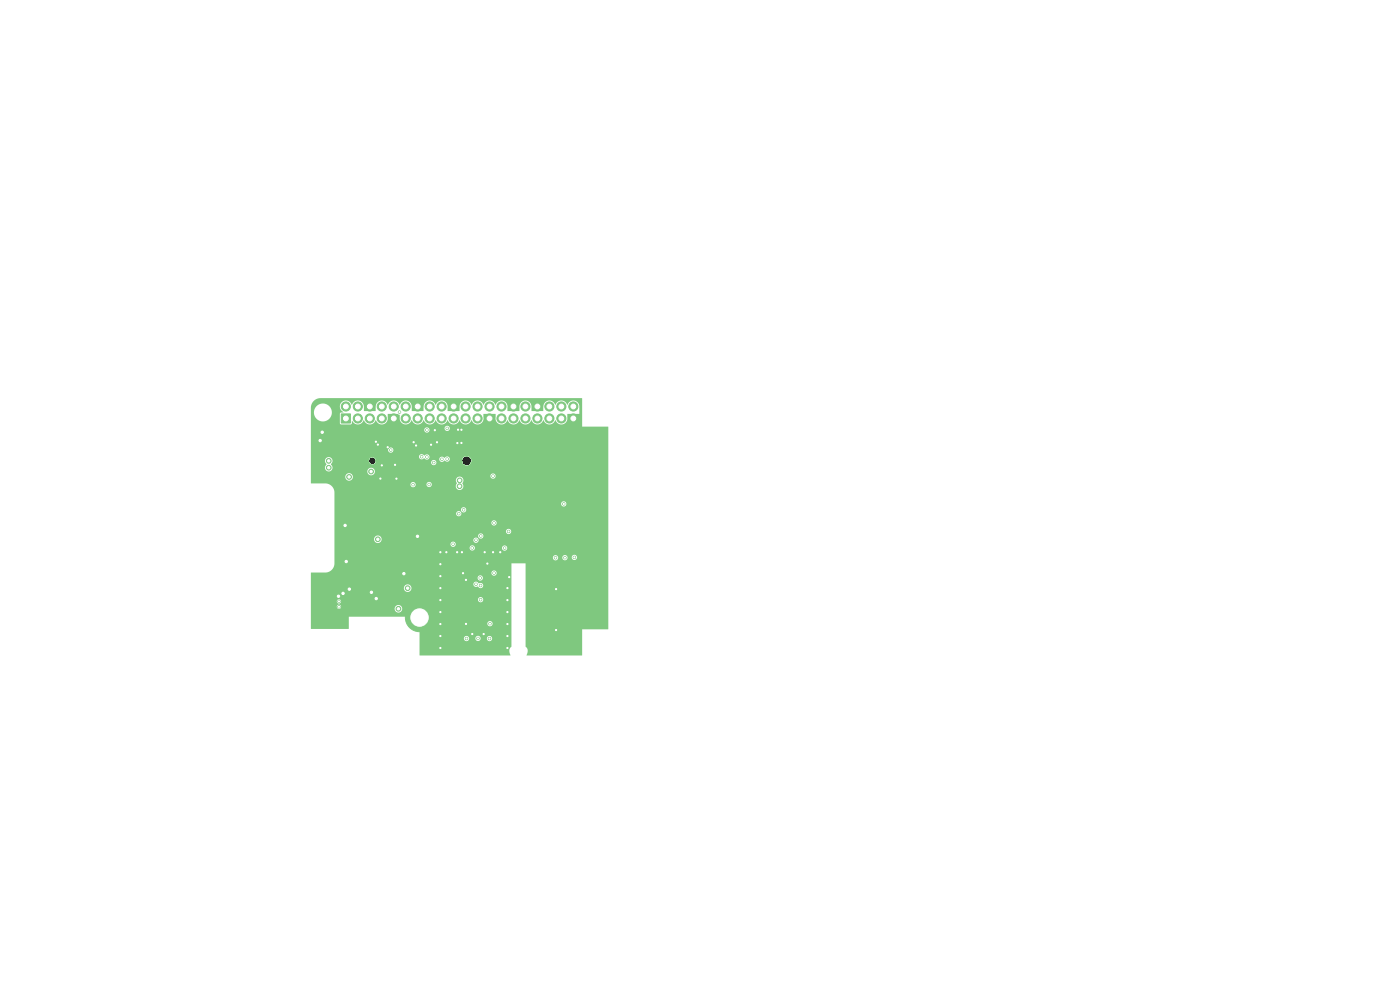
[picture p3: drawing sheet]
<svg xmlns="http://www.w3.org/2000/svg" width="297mm" height="210mm" viewBox="0 0 297 210" stroke-linecap="round" stroke-linejoin="round" font-family="sans-serif">
<g fill="#7fc87f" stroke="#7fc87f" stroke-width=".21">
<path d="M72.4 87.8h1.9v1.9h-1.9z"/>
<circle cx="89" cy="131" r="3"/>
<circle cx="73.4" cy="86.2" r=".97"/>
<circle cx="75.9" cy="88.8" r=".97"/>
<circle cx="75.9" cy="86.2" r=".97"/>
<circle cx="78.4" cy="88.8" r=".97"/>
<circle cx="78.4" cy="86.2" r=".97"/>
<circle cx="81" cy="88.8" r=".97"/>
<circle cx="81" cy="86.2" r=".97"/>
<circle cx="83.5" cy="88.8" r=".97"/>
<circle cx="83.5" cy="86.2" r=".97"/>
<circle cx="86.1" cy="88.8" r=".97"/>
<circle cx="86.1" cy="86.2" r=".97"/>
<circle cx="88.6" cy="88.8" r=".97"/>
<circle cx="88.6" cy="86.2" r=".97"/>
<circle cx="91.1" cy="88.8" r=".97"/>
<circle cx="91.1" cy="86.2" r=".97"/>
<circle cx="93.7" cy="88.8" r=".97"/>
<circle cx="93.7" cy="86.2" r=".97"/>
<circle cx="96.2" cy="88.8" r=".97"/>
<circle cx="96.2" cy="86.2" r=".97"/>
<circle cx="98.8" cy="88.8" r=".97"/>
<circle cx="98.8" cy="86.2" r=".97"/>
<circle cx="101.3" cy="88.8" r=".97"/>
<circle cx="101.3" cy="86.2" r=".97"/>
<circle cx="103.8" cy="88.8" r=".97"/>
<circle cx="103.8" cy="86.2" r=".97"/>
<circle cx="106.4" cy="88.8" r=".97"/>
<circle cx="106.4" cy="86.2" r=".97"/>
<circle cx="108.9" cy="88.8" r=".97"/>
<circle cx="108.9" cy="86.2" r=".97"/>
<circle cx="111.5" cy="88.8" r=".97"/>
<circle cx="111.5" cy="86.2" r=".97"/>
<circle cx="114" cy="88.8" r=".97"/>
<circle cx="114" cy="86.2" r=".97"/>
<circle cx="116.5" cy="88.8" r=".97"/>
<circle cx="116.5" cy="86.2" r=".97"/>
<circle cx="119.1" cy="88.8" r=".97"/>
<circle cx="119.1" cy="86.2" r=".97"/>
<circle cx="121.6" cy="88.8" r=".97"/>
<circle cx="121.6" cy="86.2" r=".97"/>
<circle cx="74.1" cy="101.2" r=".5"/>
<circle cx="80.2" cy="114.4" r=".5"/>
<circle cx="87.7" cy="93.8" r=".25"/>
<circle cx="104.6" cy="117.1" r=".25"/>
<circle cx="79.8" cy="127" r=".5"/>
<circle cx="93.4" cy="132.4" r=".25"/>
<circle cx="107.6" cy="124.8" r=".25"/>
<circle cx="92.2" cy="91.3" r=".25"/>
<circle cx="93.4" cy="122.2" r=".25"/>
<circle cx="107.6" cy="127.3" r=".25"/>
<circle cx="97" cy="117.1" r=".25"/>
<circle cx="91.4" cy="94.3" r=".25"/>
<circle cx="93.4" cy="124.8" r=".25"/>
<circle cx="80.7" cy="101.5" r=".25"/>
<circle cx="106.1" cy="117.1" r=".25"/>
<circle cx="97.2" cy="91.2" r=".25"/>
<circle cx="67.9" cy="93.5" r=".5"/>
<circle cx="98.2" cy="121.6" r=".25"/>
<circle cx="84.1" cy="101.5" r=".25"/>
<circle cx="88.6" cy="113.8" r=".5"/>
<circle cx="82.3" cy="94.9" r=".25"/>
<circle cx="73.2" cy="111.5" r=".5"/>
<circle cx="97" cy="94" r=".25"/>
<circle cx="83.8" cy="98.6" r=".25"/>
<circle cx="97.9" cy="91.2" r=".25"/>
<circle cx="74.1" cy="125" r=".5"/>
<circle cx="73.5" cy="119.1" r=".5"/>
<circle cx="102.8" cy="117.1" r=".25"/>
<circle cx="92.7" cy="93.8" r=".25"/>
<circle cx="93.4" cy="117.1" r=".25"/>
<circle cx="103.4" cy="119.6" r=".25"/>
<circle cx="81" cy="98.7" r=".25"/>
<circle cx="107.6" cy="132.4" r=".25"/>
<circle cx="107.6" cy="137.5" r=".25"/>
<circle cx="108" cy="122.4" r=".25"/>
<circle cx="98.9" cy="132.3" r=".25"/>
<circle cx="118" cy="125" r=".25"/>
<circle cx="93.4" cy="129.8" r=".25"/>
<circle cx="94.7" cy="117.1" r=".25"/>
<circle cx="71.8" cy="126.5" r=".5"/>
<circle cx="97.9" cy="94" r=".25"/>
<circle cx="118" cy="133.7" r=".25"/>
<circle cx="72.8" cy="125.9" r=".5"/>
<circle cx="93.4" cy="119.7" r=".25"/>
<circle cx="93.4" cy="137.5" r=".25"/>
<circle cx="98.9" cy="123" r=".25"/>
<circle cx="100.2" cy="134.5" r=".25"/>
<circle cx="88.3" cy="94.5" r=".25"/>
<circle cx="102.6" cy="134.5" r=".25"/>
<circle cx="107.6" cy="134.9" r=".25"/>
<circle cx="79.7" cy="93.7" r=".25"/>
<circle cx="85.7" cy="121.7" r=".5"/>
<circle cx="107.6" cy="129.8" r=".25"/>
<circle cx="93.4" cy="127.3" r=".25"/>
<circle cx="98" cy="117.1" r=".25"/>
<circle cx="78.8" cy="125.6" r=".5"/>
<circle cx="80.2" cy="94.3" r=".25"/>
<circle cx="93.4" cy="134.9" r=".25"/>
<circle cx="68.4" cy="91.7" r=".5"/>
<circle cx="69.7" cy="97.8" r=".5"/>
<circle cx="69.7" cy="99.2" r=".5"/>
<circle cx="100.2" cy="116.2" r=".25"/>
<circle cx="99" cy="135.5" r=".25"/>
<circle cx="107.1" cy="116.3" r=".25"/>
<circle cx="101" cy="123.9" r=".25"/>
<circle cx="101.4" cy="135.4" r=".25"/>
<circle cx="103.8" cy="135.5" r=".25"/>
<circle cx="104.8" cy="121.6" r=".25"/>
<circle cx="101.9" cy="122.6" r=".25"/>
<circle cx="103.9" cy="132.3" r=".25"/>
<circle cx="82.9" cy="95.5" r=".25"/>
<circle cx="104.6" cy="101" r=".25"/>
<circle cx="92" cy="98.1" r=".25"/>
<circle cx="119.6" cy="106.9" r=".25"/>
<circle cx="78.7" cy="100" r=".5"/>
<circle cx="117.8" cy="118.3" r=".25"/>
<circle cx="97.5" cy="101.9" r=".5"/>
<circle cx="97.5" cy="103.1" r=".5"/>
<circle cx="98.4" cy="108.2" r=".25"/>
<circle cx="91" cy="102.8" r=".25"/>
<circle cx="119.8" cy="118.3" r=".25"/>
<circle cx="90.6" cy="91.2" r=".25"/>
<circle cx="87.6" cy="102.8" r=".25"/>
<circle cx="121.8" cy="118.2" r=".25"/>
<circle cx="97.3" cy="109" r=".25"/>
<circle cx="94.9" cy="90.9" r=".25"/>
<circle cx="84.8" cy="87.4" r=".25"/>
<circle cx="107.9" cy="112.7" r=".25"/>
<circle cx="102" cy="127.2" r=".25"/>
<circle cx="102" cy="124.2" r=".25"/>
<circle cx="71.9" cy="127.6" r=".25"/>
<circle cx="71.9" cy="128.7" r=".25"/>
<circle cx="96.1" cy="115.5" r=".25"/>
<circle cx="101" cy="114.6" r=".25"/>
<circle cx="102" cy="113.7" r=".25"/>
<circle cx="89.4" cy="96.9" r=".25"/>
<circle cx="90.6" cy="96.9" r=".25"/>
<circle cx="93.7" cy="97.4" r=".25"/>
<circle cx="94.9" cy="97.4" r=".25"/>
<circle cx="86.5" cy="124.8" r=".5"/>
<circle cx="84.5" cy="129.1" r=".5"/>
<circle cx="104.8" cy="110.9" r=".25"/>
</g>
<path d="M66.5 85.1l.7-.5 .8-.1h55.4l.1 6h5.5v42.9l-5.5 .1-.1 5.5h-11.7a1.29 1.29 0 0 0-.2-1.8v-17.7h-3v17.7a1.36 1.36 0 0 0-.2 1.8h-19.3v-3.6h9.4a.56 .56 0 0 0 .6 .6 .56 .56 0 0 0 .5-.6h1.4v.1a.56 .56 0 0 0 .6 .5 .56 .56 0 0 0 .5-.6h1.3v.1a.56 .56 0 0 0 .8 .4 .56 .56 0 0 0 0-.9 .56 .56 0 0 0-.8 .4h-1.3a.56 .56 0 0 0-.6-.5 .56 .56 0 0 0-.5 .5h-1.4l-.1-.3a.56 .56 0 0 0-.6-.2 .56 .56 0 0 0-.4 .5h-9.4v-3.2h14.4v.2a.56 .56 0 0 0 .8 .4 .56 .56 0 0 0 0-1 .56 .56 0 0 0-.8 .4h-14.4v-1.4h-15l-.1 2.6h-7.9v-4.7h5.5a.46 .46 0 0 0 .2 .4 .46 .46 0 0 0 .5 0h11.5v.1a.8 .8 0 0 0 1.2 .6 .8 .8 0 0 0 0-1.3 .8 .8 0 0 0-1.2 .6l-11.5-.1a.46 .46 0 0 0-.1-.7 .46 .46 0 0 0-.6 .4h-5.5v-1.2h5.5v.1a.46 .46 0 0 0 .7 .3 .46 .46 0 0 0-.2-.8h29.4v.2a.56 .56 0 0 0 .9 .4 .56 .56 0 0 0 0-1 .56 .56 0 0 0-.9 .4h-29.6l-.3 .4h-5.5v-2.8h19.7v.1a.8 .8 0 0 0 1.2 .7 .8 .8 0 0 0 0-1.4 .8 .8 0 0 0-1.2 .6h-19.7v-.8h34.4v.1a.89 .89 0 0 0 1 .4 .57 .57 0 0 0 .8 .2 .57 .57 0 0 0 .2-.8 .57 .57 0 0 0-.9-.1l-.1-.1a.56 .56 0 0 0-.6-.2 .56 .56 0 0 0-.4 .5h-34.4v-1.4h35.3v.2a.56 .56 0 0 0 .9 .4 .56 .56 0 0 0 0-1 .56 .56 0 0 0-.9 .4h-35.3v-1h38.3v.1a.56 .56 0 0 0 .8 .4 .56 .56 0 0 0 0-.9 .56 .56 0 0 0-.8 .4h-38.3h2.9a1.95 1.95 0 0 0 2.1-2.1v-1.2h46.3a.56 .56 0 0 0 .6 .7 .56 .56 0 0 0 .5-.7h.9v.2a.56 .56 0 0 0 .6 .4 .56 .56 0 0 0 .5-.6h.9v.1a.56 .56 0 0 0 .8 .4 .56 .56 0 0 0 0-.9 .56 .56 0 0 0-.8 .4l-.9-.1a.56 .56 0 0 0-.6-.4 .56 .56 0 0 0-.5 .5h-.9v-.1a.56 .56 0 0 0-.6-.3 .56 .56 0 0 0-.5 .4h-46.3v-2h28.6v.1a.56 .56 0 0 0 .6 .5 .56 .56 0 0 0 .5-.6h5.8v.1a.56 .56 0 0 0 .9 .4 .56 .56 0 0 0 0-.9 .56 .56 0 0 0-.9 .4h-5.8a.56 .56 0 0 0-.5-.5 .56 .56 0 0 0-.6 .5h-28.6v-.8h24.6v.1a.56 .56 0 0 0 .8 .4 .56 .56 0 0 0 0-.9 .56 .56 0 0 0-.8 .4h-24.6v-1.1h8.4v.2a.8 .8 0 0 0 .7 .7 .8 .8 0 0 0 .8-.7h19.5v.2a.56 .56 0 0 0 .9 .4 .56 .56 0 0 0 0-1 .56 .56 0 0 0-.9 .4h-19.4a.8 .8 0 0 0-.6-.9h21v.2a.56 .56 0 0 0 .9 .4 .56 .56 0 0 0 0-1 .56 .56 0 0 0-.9 .4h-21a.8 .8 0 0 0-1 .7h-8.4v-1.6h36.3v.1a.56 .56 0 0 0 .9 .4 .56 .56 0 0 0 0-.9 .56 .56 0 0 0-.9 .4h-36.3v-1.8h33.2v.1a.56 .56 0 0 0 .9 .4 .56 .56 0 0 0 0-.9 .56 .56 0 0 0-.9 .4h-33.2v-2h25.8v.1a.56 .56 0 0 0 .8 .4 .56 .56 0 0 0 0-.9 .56 .56 0 0 0-.8 .4h-25.8v-.8h26.8v.1a.56 .56 0 0 0 .9 .4 .56 .56 0 0 0 0-.9 .56 .56 0 0 0-.9 .4h-26.8v-1.3h48v.2a.56 .56 0 0 0 .9 .4 .56 .56 0 0 0 0-1 .56 .56 0 0 0-.9 .4h-48v-2.2a1.94 1.94 0 0 0-1.2-1.9h17.3v.2a.56 .56 0 0 0 .6 .5 .56 .56 0 0 0 .5-.7h2.3v.1a.56 .56 0 0 0 .4 .5 .56 .56 0 0 0 .6-.2h5.2v.1a.82 .82 0 0 0 1.2 .6 .82 .82 0 0 0 .2-1.3 .83 .83 0 0 0-.1-1.2 .83 .83 0 0 0-1.2 .1 .83 .83 0 0 0 .1 1.2l-.2 .5h-5.2a.56 .56 0 0 0-.3-.9 .56 .56 0 0 0-.7 .5h-2.3l-.1-.1a.56 .56 0 0 0-.6-.3 .56 .56 0 0 0-.4 .4h-17.3l-.7-.2h-3.1v-1.4h7.3a.8 .8 0 0 0 .8 .9 .8 .8 0 0 0 .7-1.1h29.2v.2a.56 .56 0 0 0 .9 .4 .56 .56 0 0 0 0-1 .56 .56 0 0 0-.9 .4h-29.2v-.1a.8 .8 0 0 0-.9-.4 .8 .8 0 0 0-.6 .7h-7.3v-3.4h2.9l.4 .7a.95 .95 0 0 0 .4 1.6l8.2-.1a.8 .8 0 0 0 1.1 .9 .8 .8 0 0 0 .3-1.4 .8 .8 0 0 0-1.3 .4l-.1 .1h-7.8a.99 .99 0 0 0 .1-1.5l.3-.7h7.7v.1a.75 .75 0 0 0 .7 .7 .75 .75 0 0 0 .8-.4h11.8v.1a.56 .56 0 0 0 .8 .4 .56 .56 0 0 0 0-.9 .56 .56 0 0 0-.8 .4l-11.8-.1a.75 .75 0 0 0-.6-1 .75 .75 0 0 0-.9 .7h-7.7v-.2a.8 .8 0 0 0-.8-.5 .8 .8 0 0 0-.8 .7h-2.9v-.9h22.9v.2a.67 .67 0 0 0 1.1 .2l.5 .3 .4-.1h2.3v.1a.65 .65 0 0 0 .5 .5 .65 .65 0 0 0 .7-.3 .55 .55 0 0 0 .9 0h2.7v.1a1.01 1.01 0 0 0 1.5 .8 1.01 1.01 0 0 0 0-1.7 1.01 1.01 0 0 0-1.5 .8l-2.6-.1a.62 .62 0 0 0-.4-.7 .62 .62 0 0 0-.8 .2 .56 .56 0 0 0-.6-.2 .56 .56 0 0 0-.4 .5l-2.2-.1a.57 .57 0 0 0-.1-.8 .57 .57 0 0 0-.8 .1l-.2-.1a.56 .56 0 0 0-.6-.2 .56 .56 0 0 0-.4 .5h-22.9v-1.4h16.3v.2a.56 .56 0 0 0 .9 .3 .56 .56 0 0 0 0-.9 .56 .56 0 0 0-.9 .4h-16.3v-4.3h24v.2a.56 .56 0 0 0 .8 .4 .56 .56 0 0 0 .1-.9h3.4v.1a.56 .56 0 0 0 .9 .4 .56 .56 0 0 0 0-.9 .56 .56 0 0 0-.9 .4h-3.4a.56 .56 0 0 0-.9 .3h-24v-3.7h.6v.2a1.9 1.9 0 0 0 2.7 1.6 1.9 1.9 0 0 0 .5-3.1h2.3v.2a1.35 1.35 0 0 0 .8 1.1l-.6 .1-.2 .2v2.2l.3 .1h2l.2-.2 .1-.5a1.35 1.35 0 0 0 1.3 .7 1.35 1.35 0 0 0 1.2-.9 1.33 1.33 0 0 0 1.3 .9 1.33 1.33 0 0 0 1.2-.9 1.29 1.29 0 0 0 1.5 .9 1.29 1.29 0 0 0 1.1-1.4v-.8h2l.5 .2v.7a1.31 1.31 0 0 0 1.1 1.3 1.31 1.31 0 0 0 1.5-.9 1.33 1.33 0 0 0 1.2 .9 1.33 1.33 0 0 0 1.3-.9 1.33 1.33 0 0 0 1.3 .9 1.33 1.33 0 0 0 1.2-.9 1.33 1.33 0 0 0 1.3 .9 1.33 1.33 0 0 0 1.3-.9 1.33 1.33 0 0 0 1.2 .9 1.33 1.33 0 0 0 1.3-.9 1.33 1.33 0 0 0 1.3 .9 1.33 1.33 0 0 0 1.3-.9 1.29 1.29 0 0 0 1.5 .9 1.29 1.29 0 0 0 .9-1.5l.1-.7h2.5v.7a1.31 1.31 0 0 0 1 1.5 1.31 1.31 0 0 0 1.6-.9 1.33 1.33 0 0 0 1.2 .9 1.33 1.33 0 0 0 1.3-.9 1.33 1.33 0 0 0 1.3 .9 1.33 1.33 0 0 0 1.3-.9 1.33 1.33 0 0 0 1.2 .9 1.33 1.33 0 0 0 1.3-.9 1.33 1.33 0 0 0 1.3 .9 1.33 1.33 0 0 0 1.2-.9 1.29 1.29 0 0 0 1.5 .9 1.29 1.29 0 0 0 1.1-1.4v-.8h2.5v-1.5a1.31 1.31 0 0 0-1.1-1.3 1.31 1.31 0 0 0-1.5 .9 1.33 1.33 0 0 0-1.2-.9 1.33 1.33 0 0 0-1.3 .9 1.3 1.3 0 0 0-1.5-.9 1.3 1.3 0 0 0-1.1 1.3v.9h-2.4l-.1-.9a1.27 1.27 0 0 0-1.3-1.3 1.27 1.27 0 0 0-1.2 1.3l-.1 .9h-2.4v-.8a1.31 1.31 0 0 0-1.1-1.4 1.31 1.31 0 0 0-1.5 .9 1.33 1.33 0 0 0-1.3-.9 1.33 1.33 0 0 0-1.2 .9 1.33 1.33 0 0 0-1.3-.9 1.33 1.33 0 0 0-1.3 .9 1.29 1.29 0 0 0-1.4-.9 1.29 1.29 0 0 0-1.1 1.3l-.1 .9h-2.4v-.8a1.31 1.31 0 0 0-1.1-1.4 1.31 1.31 0 0 0-1.5 .9 1.3 1.3 0 0 0-1.5-.9 1.3 1.3 0 0 0-1.1 1.3v.9h-2.4l-.1-1a1.31 1.31 0 0 0-1.1-1.2 1.31 1.31 0 0 0-1.4 .9 1.33 1.33 0 0 0-1.3-.9 1.33 1.33 0 0 0-1.3 .9 1.3 1.3 0 0 0-1.4-.9 1.3 1.3 0 0 0-1.1 1.3l-.1 .9h-2.3l-.1-1a1.32 1.32 0 0 0-1.1-1.2 1.32 1.32 0 0 0-1.5 .9 1.29 1.29 0 0 0-1.3-.9 1.29 1.29 0 0 0-1.2 1.1h-2.3a1.9 1.9 0 0 0-2-.4 1.9 1.9 0 0 0-1.2 1.7h-.6v-1.4z" fill="#7fc87f"/>
<g fill="#fff" stroke="#fff" stroke-width=".21">
<circle cx="74.1" cy="101.2" r=".25"/>
<circle cx="80.2" cy="114.4" r=".25"/>
<circle cx="87.7" cy="93.8" r=".13"/>
<circle cx="104.6" cy="117.1" r=".13"/>
<circle cx="79.8" cy="127" r=".25"/>
<circle cx="93.4" cy="132.4" r=".13"/>
<circle cx="107.6" cy="124.8" r=".13"/>
<circle cx="92.2" cy="91.3" r=".13"/>
<circle cx="93.4" cy="122.2" r=".13"/>
<circle cx="107.6" cy="127.3" r=".13"/>
<circle cx="97" cy="117.1" r=".13"/>
<circle cx="91.4" cy="94.3" r=".13"/>
<circle cx="93.4" cy="124.8" r=".13"/>
<circle cx="80.7" cy="101.5" r=".13"/>
<circle cx="106.1" cy="117.1" r=".13"/>
<circle cx="97.2" cy="91.2" r=".13"/>
<circle cx="67.9" cy="93.5" r=".25"/>
<circle cx="98.2" cy="121.6" r=".13"/>
<circle cx="84.1" cy="101.5" r=".13"/>
<circle cx="88.6" cy="113.8" r=".25"/>
<circle cx="82.3" cy="94.9" r=".13"/>
<circle cx="73.2" cy="111.5" r=".25"/>
<circle cx="97" cy="94" r=".13"/>
<circle cx="83.8" cy="98.6" r=".13"/>
<circle cx="97.9" cy="91.2" r=".13"/>
<circle cx="74.1" cy="125" r=".25"/>
<circle cx="73.5" cy="119.1" r=".25"/>
<circle cx="102.8" cy="117.1" r=".13"/>
<circle cx="92.7" cy="93.8" r=".13"/>
<circle cx="93.4" cy="117.1" r=".13"/>
<circle cx="103.4" cy="119.6" r=".13"/>
<circle cx="81" cy="98.7" r=".13"/>
<circle cx="107.6" cy="132.4" r=".13"/>
<circle cx="107.6" cy="137.5" r=".13"/>
<circle cx="108" cy="122.4" r=".13"/>
<circle cx="98.9" cy="132.3" r=".13"/>
<circle cx="118" cy="125" r=".13"/>
<circle cx="93.4" cy="129.8" r=".13"/>
<circle cx="94.7" cy="117.1" r=".13"/>
<circle cx="71.8" cy="126.5" r=".25"/>
<circle cx="97.9" cy="94" r=".13"/>
<circle cx="118" cy="133.7" r=".13"/>
<circle cx="72.8" cy="125.9" r=".25"/>
<circle cx="93.4" cy="119.7" r=".13"/>
<circle cx="93.4" cy="137.5" r=".13"/>
<circle cx="98.9" cy="123" r=".13"/>
<circle cx="100.2" cy="134.5" r=".13"/>
<circle cx="88.3" cy="94.5" r=".13"/>
<circle cx="102.6" cy="134.5" r=".13"/>
<circle cx="107.6" cy="134.9" r=".13"/>
<circle cx="79.7" cy="93.7" r=".13"/>
<circle cx="85.7" cy="121.7" r=".25"/>
<circle cx="107.6" cy="129.8" r=".13"/>
<circle cx="93.4" cy="127.3" r=".13"/>
<circle cx="98" cy="117.1" r=".13"/>
<circle cx="78.8" cy="125.6" r=".25"/>
<circle cx="80.2" cy="94.3" r=".13"/>
<circle cx="93.4" cy="134.9" r=".13"/>
<circle cx="68.4" cy="91.7" r=".25"/>
<circle cx="69.7" cy="97.8" r=".25"/>
<circle cx="69.7" cy="99.2" r=".25"/>
<circle cx="100.2" cy="116.2" r=".13"/>
<circle cx="99" cy="135.5" r=".13"/>
<circle cx="107.1" cy="116.3" r=".13"/>
<circle cx="101" cy="123.9" r=".13"/>
<circle cx="101.4" cy="135.4" r=".13"/>
<circle cx="103.8" cy="135.5" r=".13"/>
<circle cx="104.8" cy="121.6" r=".13"/>
<circle cx="101.9" cy="122.6" r=".13"/>
<circle cx="103.9" cy="132.3" r=".13"/>
<circle cx="82.9" cy="95.5" r=".13"/>
<circle cx="104.6" cy="101" r=".13"/>
<circle cx="92" cy="98.1" r=".13"/>
<circle cx="119.6" cy="106.9" r=".13"/>
<circle cx="78.7" cy="100" r=".25"/>
<circle cx="117.8" cy="118.3" r=".13"/>
<circle cx="97.5" cy="101.9" r=".25"/>
<circle cx="97.5" cy="103.1" r=".25"/>
<circle cx="98.4" cy="108.2" r=".13"/>
<circle cx="91" cy="102.8" r=".13"/>
<circle cx="119.8" cy="118.3" r=".13"/>
<circle cx="90.6" cy="91.2" r=".13"/>
<circle cx="87.6" cy="102.8" r=".13"/>
<circle cx="121.8" cy="118.2" r=".13"/>
<circle cx="97.3" cy="109" r=".13"/>
<circle cx="94.9" cy="90.9" r=".13"/>
<circle cx="84.8" cy="87.4" r=".13"/>
<circle cx="107.9" cy="112.7" r=".13"/>
<circle cx="102" cy="127.2" r=".13"/>
<circle cx="102" cy="124.2" r=".13"/>
<circle cx="71.9" cy="127.6" r=".13"/>
<circle cx="71.9" cy="128.7" r=".13"/>
<circle cx="96.1" cy="115.5" r=".13"/>
<circle cx="101" cy="114.6" r=".13"/>
<circle cx="102" cy="113.7" r=".13"/>
<circle cx="89.4" cy="96.9" r=".13"/>
<circle cx="90.6" cy="96.9" r=".13"/>
<circle cx="93.7" cy="97.4" r=".13"/>
<circle cx="94.9" cy="97.4" r=".13"/>
<circle cx="86.5" cy="124.8" r=".25"/>
<circle cx="84.5" cy="129.1" r=".25"/>
<circle cx="104.8" cy="110.9" r=".13"/>
<circle cx="68.5" cy="136.5" r="1.35"/>
<circle cx="126.5" cy="136.5" r="1.35"/>
<circle cx="89" cy="131" r="1.85"/>
<circle cx="68.5" cy="87.5" r="1.35"/>
<circle cx="126.5" cy="87.5" r="1.35"/>
<circle cx="73.4" cy="88.8" r=".51"/>
<circle cx="73.4" cy="86.2" r=".51"/>
<circle cx="75.9" cy="88.8" r=".51"/>
<circle cx="75.9" cy="86.2" r=".51"/>
<circle cx="78.4" cy="88.8" r=".51"/>
<circle cx="78.4" cy="86.2" r=".51"/>
<circle cx="81" cy="88.8" r=".51"/>
<circle cx="81" cy="86.2" r=".51"/>
<circle cx="83.5" cy="88.8" r=".51"/>
<circle cx="83.5" cy="86.2" r=".51"/>
<circle cx="86.1" cy="88.8" r=".51"/>
<circle cx="86.1" cy="86.2" r=".51"/>
<circle cx="88.6" cy="88.8" r=".51"/>
<circle cx="88.6" cy="86.2" r=".51"/>
<circle cx="91.1" cy="88.8" r=".51"/>
<circle cx="91.1" cy="86.2" r=".51"/>
<circle cx="93.7" cy="88.8" r=".51"/>
<circle cx="93.7" cy="86.2" r=".51"/>
<circle cx="96.2" cy="88.8" r=".51"/>
<circle cx="96.2" cy="86.2" r=".51"/>
<circle cx="98.8" cy="88.8" r=".51"/>
<circle cx="98.8" cy="86.2" r=".51"/>
<circle cx="101.3" cy="88.8" r=".51"/>
<circle cx="101.3" cy="86.2" r=".51"/>
<circle cx="103.8" cy="88.8" r=".51"/>
<circle cx="103.8" cy="86.2" r=".51"/>
<circle cx="106.4" cy="88.8" r=".51"/>
<circle cx="106.4" cy="86.2" r=".51"/>
<circle cx="108.9" cy="88.8" r=".51"/>
<circle cx="108.9" cy="86.2" r=".51"/>
<circle cx="111.5" cy="88.8" r=".51"/>
<circle cx="111.5" cy="86.2" r=".51"/>
<circle cx="114" cy="88.8" r=".51"/>
<circle cx="114" cy="86.2" r=".51"/>
<circle cx="116.5" cy="88.8" r=".51"/>
<circle cx="116.5" cy="86.2" r=".51"/>
<circle cx="119.1" cy="88.8" r=".51"/>
<circle cx="119.1" cy="86.2" r=".51"/>
<circle cx="121.6" cy="88.8" r=".51"/>
<circle cx="121.6" cy="86.2" r=".51"/>
</g>
<g fill="#000" stroke="#000" stroke-width=".21">
<circle cx="79" cy="97.8" r=".55"/>
<circle cx="99" cy="97.7" r=".8"/>
</g>
</svg>
